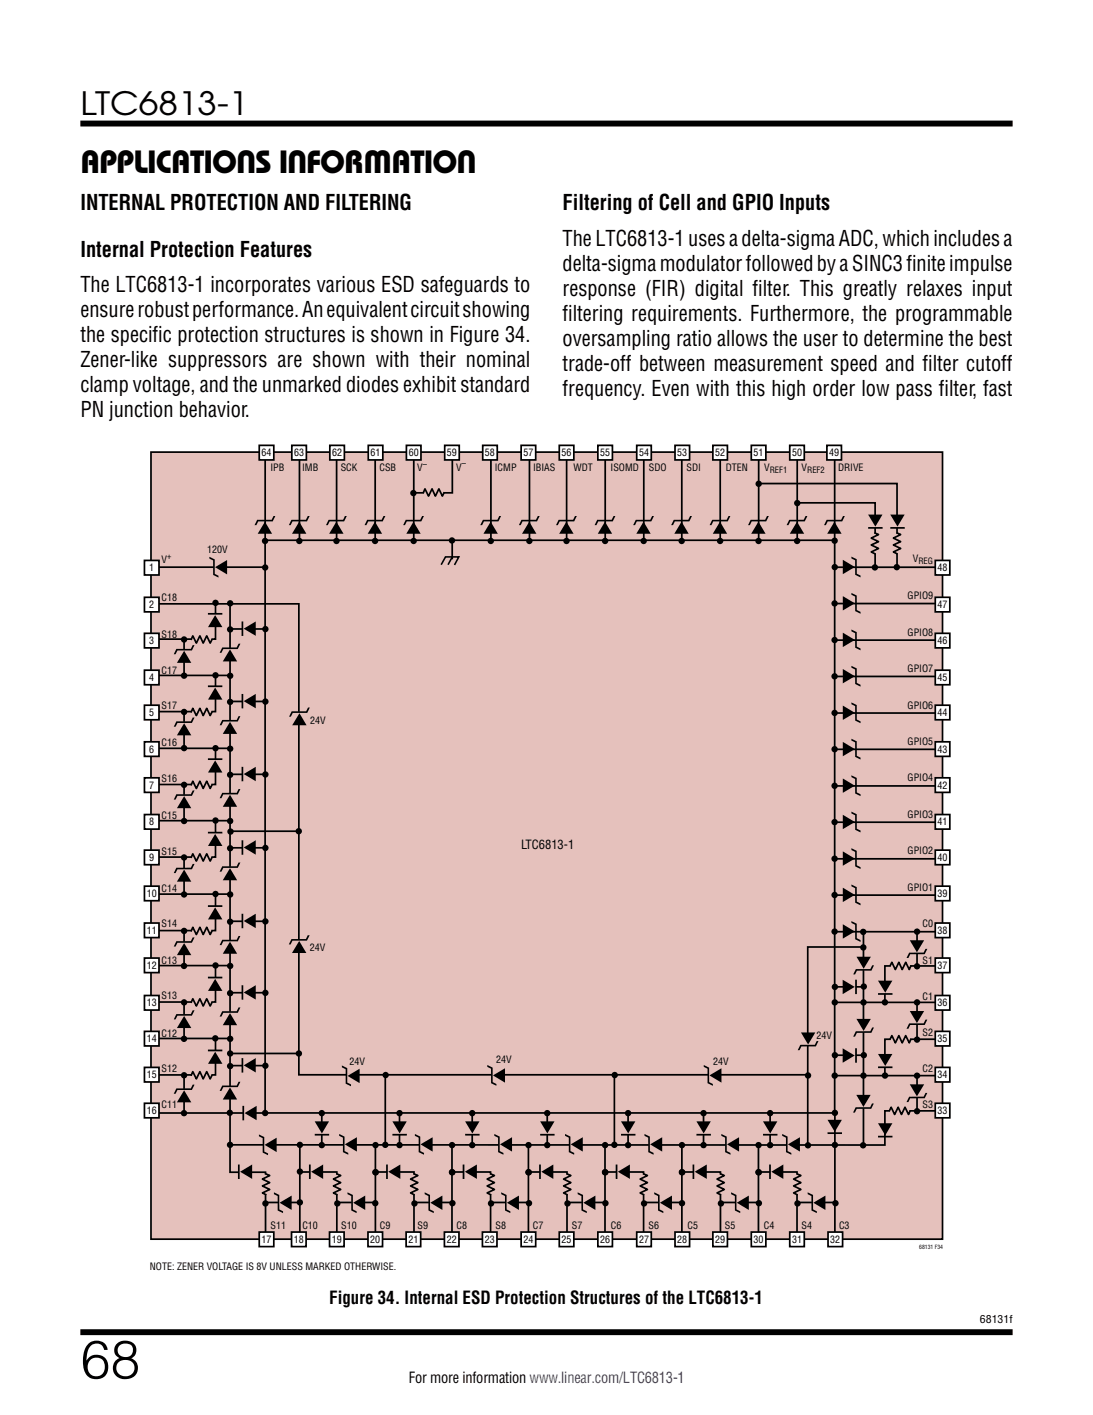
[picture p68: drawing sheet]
<svg xmlns="http://www.w3.org/2000/svg" width="216mm" height="279mm" viewBox="0 0 216 279" stroke-linecap="round" stroke-linejoin="round" font-family="sans-serif">
<defs><g id="words">
<text font-size="10.6" x="15.9" y="272.2">68</text>
<g font-size="6.3">
<text x="15.9" y="22.8">LTC6813-1</text>
<text x="15.9" y="34.1">APPLICATIONS INFORMATION</text>
</g>
<g font-size="4.2">
<text x="15.9" y="41.5">INTERNAL PROTECTION AND FILTERING</text>
<text x="111.1" y="41.5">Filtering of Cell and GPIO Inputs</text>
<text x="15.9" y="50.7">Internal Protection Features</text>
<text x="111.1" y="48.6">The LTC6813-1 uses a delta-sigma ADC, which includes a</text>
<text x="111.1" y="53.5">delta-sigma modulator followed by a SINC3finite impulse</text>
<text x="15.9" y="57.7">The LTC6813-1 incorporates various ESD safeguards to</text>
<text x="111.1" y="58.4">response (FIR) digital filter. This greatly relaxes input</text>
<text x="15.9" y="62.7">ensure robust performance. An equivalent circuit showing</text>
<text x="111.1" y="63.4">filtering requirements. Furthermore, the programmable</text>
<text x="15.9" y="67.6">the specific protection structures is shown in Figure 34.</text>
<text x="111.1" y="68.3">oversampling ratio allows the user to determine the best</text>
<text x="15.9" y="72.5">Zener-like suppressors are shown with their nominal</text>
<text x="15.9" y="77.5">clamp voltage, and the unmarked diodes exhibit standard</text>
<text x="111.1" y="73.3">trade-off between measurement speed and filter cutoff</text>
<text x="15.9" y="82.4">PN junction behavior.</text>
<text x="111.1" y="78.2">frequency. Even with this high order low pass filter, fast</text>
</g>
<text font-size="3.5" x="65" y="257.6">Figure 34. Internal ESD Protection Structures of the LTC6813-1</text>
<text font-size="3" x="80.8" y="273.1">For more information www.linear.com/LTC6813-1</text>
<text font-size="2.5" x="102.9" y="167.6">LTC6813-1</text>
<text font-size="2.1" x="193.6" y="261.2">68131f</text>
<g font-size="2">
<text x="51.7" y="90.1">64</text>
<text x="53.4" y="93">IPB</text>
<text x="58.1" y="90.1">63</text>
<text x="59.7" y="93">IMB</text>
<text x="65.6" y="90.1">62</text>
<text x="67.3" y="93">SCK</text>
<text x="73.2" y="90.1">61</text>
<text x="75" y="93">CSB</text>
<text x="80.7" y="90.1">60</text>
<text x="82.4" y="93">V</text>
<text x="88.3" y="90.1">59</text>
<text x="90.1" y="92.9">V</text>
<text x="95.8" y="90.1">58</text>
<text x="97.8" y="93">ICMP</text>
<text x="103.4" y="90.1">57</text>
<text x="105.3" y="93">IBIAS</text>
<text x="110.9" y="90.1">56</text>
<text x="113.3" y="93">WDT</text>
<text x="118.5" y="90.1">55</text>
<text x="120.6" y="93">ISOMD</text>
<text x="126.2" y="90.1">54</text>
<text x="128.2" y="93">SDO</text>
<text x="133.8" y="90.1">53</text>
<text x="135.6" y="93">SDI</text>
<text x="141.3" y="90.1">52</text>
<text x="143.4" y="93">DTEN</text>
<text x="148.9" y="90.1">51</text>
<text x="150.9" y="93">V</text>
<text x="156.4" y="90.1">50</text>
<text x="158.3" y="93">V</text>
<text x="163.8" y="90.1">49</text>
<text x="165.5" y="93">DRIVE</text>
<text x="29.5" y="112.8">1</text>
<text x="31.9" y="111.3">V</text>
<text x="40.9" y="109.1">120V</text>
<text x="180.3" y="111">V</text>
<text x="185.2" y="112.8">48</text>
<text x="31.9" y="118.6">C18</text>
<text x="179.3" y="118.3">GPIO9</text>
<text x="29.5" y="120.1">2</text>
<text x="31.9" y="125.9">S18</text>
<text x="179.3" y="125.5">GPIO8</text>
<text x="185.2" y="120.1">47</text>
<text x="29.5" y="127.2">3</text>
<text x="185.2" y="127.2">46</text>
<text x="29.5" y="134.5">4</text>
<text x="31.9" y="133">C17</text>
<text x="179.3" y="132.7">GPIO7</text>
<text x="185.2" y="134.5">45</text>
<text x="29.5" y="141.4">5</text>
<text x="31.9" y="140">S17</text>
<text x="61.3" y="143">24V</text>
<text x="179.3" y="139.9">GPIO6</text>
<text x="185.2" y="141.4">44</text>
<text x="29.5" y="148.6">6</text>
<text x="31.9" y="147.4">C16</text>
<text x="179.3" y="147.1">GPIO5</text>
<text x="185.2" y="148.6">43</text>
<text x="29.5" y="155.7">7</text>
<text x="31.9" y="154.4">S16</text>
<text x="179.3" y="154.3">GPIO4</text>
<text x="185.2" y="155.7">42</text>
<text x="31.9" y="161.8">C15</text>
<text x="179.3" y="161.5">GPIO3</text>
<text x="29.5" y="163">8</text>
<text x="185.2" y="163">41</text>
<text x="29.5" y="170">9</text>
<text x="31.9" y="168.8">S15</text>
<text x="179.3" y="168.7">GPIO2</text>
<text x="185.2" y="170">40</text>
<text x="29" y="177.1">10</text>
<text x="31.9" y="176.2">C14</text>
<text x="179.3" y="175.9">GPIO1</text>
<text x="185.2" y="177.1">39</text>
<text x="29" y="184.4">11</text>
<text x="31.9" y="182.9">S14</text>
<text x="182.2" y="183.1">C0</text>
<text x="185.2" y="184.4">38</text>
<text x="29" y="191.3">12</text>
<text x="31.9" y="190.3">C13</text>
<text x="61.2" y="187.9">24V</text>
<text x="182.2" y="190.3">S1</text>
<text x="185.2" y="191.3">37</text>
<text x="31.9" y="197.3">S13</text>
<text x="182.2" y="197.5">C1</text>
<text x="29" y="198.7">13</text>
<text x="185.2" y="198.7">36</text>
<text x="29" y="205.8">14</text>
<text x="31.9" y="204.7">C12</text>
<text x="98" y="210">24V</text>
<text x="161.3" y="205.1">24V</text>
<text x="182.2" y="204.5">S2</text>
<text x="185.2" y="205.8">35</text>
<text x="29" y="212.9">15</text>
<text x="31.9" y="211.7">S12</text>
<text x="69" y="210.3">24V</text>
<text x="140.9" y="210.3">24V</text>
<text x="182.2" y="211.7">C2</text>
<text x="185.2" y="212.9">34</text>
<text x="29" y="220">16</text>
<text x="31.9" y="218.8">C11</text>
<text x="182.2" y="218.8">S3</text>
<text x="185.2" y="220">33</text>
<text x="51.7" y="245.4">17</text>
<text x="53.4" y="242.7">S11</text>
<text x="58" y="245.4">18</text>
<text x="59.7" y="242.7">C10</text>
<text x="65.5" y="245.4">19</text>
<text x="67.4" y="242.7">S10</text>
<text x="73.1" y="245.4">20</text>
<text x="75.1" y="242.7">C9</text>
<text x="80.7" y="245.4">21</text>
<text x="82.5" y="242.7">S9</text>
<text x="88.2" y="245.4">22</text>
<text x="90.2" y="242.7">C8</text>
<text x="95.7" y="245.4">23</text>
<text x="97.9" y="242.7">S8</text>
<text x="103.4" y="245.4">24</text>
<text x="105.3" y="242.7">C7</text>
<text x="110.9" y="245.4">25</text>
<text x="113" y="242.7">S7</text>
<text x="118.5" y="245.4">26</text>
<text x="120.7" y="242.7">C6</text>
<text x="126.2" y="245.4">27</text>
<text x="128.1" y="242.7">S6</text>
<text x="133.8" y="245.4">28</text>
<text x="135.8" y="242.7">C5</text>
<text x="141.3" y="245.4">29</text>
<text x="143.2" y="242.7">S5</text>
<text x="148.9" y="245.4">30</text>
<text x="150.9" y="242.7">C4</text>
<text x="156.4" y="245.4">31</text>
<text x="158.3" y="242.7">S4</text>
<text x="164" y="245.4">32</text>
<text x="165.7" y="242.7">C3</text>
<text x="29.6" y="250.7">NOTE: ZENER VOLTAGE IS 8V UNLESS MARKED OTHERWISE.</text>
</g>
<g font-size="1.7">
<text x="83.6" y="92.1">–</text>
<text x="91.2" y="92.1">–</text>
<text x="152" y="93.5">REF1</text>
<text x="159.4" y="93.5">REF2</text>
<text x="33" y="110.4">+</text>
<text x="181.4" y="111.4">REG</text>
</g>
<text font-size="1.1" x="181.6" y="246.6">68131 F34</text>
</g></defs>
<path d="M15.9 24.4h184.1M15.9 263h184.1" fill="none" stroke="#000" stroke-width="1.2" stroke-linecap="butt"/>
<path d="M28.4 87.8h159.4v163.4h-159.4z" fill="#fff"/>
<path d="M29.8 89.3h156.4v155.4h-156.4z" fill="#e5c1bc"/>
<g fill="none" stroke="#000" stroke-width=".34">
<path d="M29.8 89.3h156.4v155.4h-156.4zM52.4 89.2v17.5M59.2 89.2v17.5M66.5 89.2v17.5M74.1 89.2v17.5M81.7 89.2v17.5M87.8 97.2l-.4 .8-.7-1.5-.7 1.5-.7-1.5-.7 1.5-.7-1.5-.3 .8M89.3 89.2v8.1h-7.6M97 89.2v17.5M104.6 89.2v17.5M111.9 89.2v17.5M119.5 89.2v17.5"/>
<path d="M127.2 89.2v17.5M134.7 89.2v17.5M142.3 89.2v17.5M149.7 95.5h27.5v16.6M149.9 89.2v17.5M157.3 99.3h15.6v12.7M157.5 89.2v17.5M164.9 89.2v17.5M29.7 112h22.5M29.7 119.2h29.3v93h100.6M42.6 119.1v7.1h-12.9M45.4 119.2v112.3h7v13.2"/>
<path d="M52.4 106.7h112.5v113.1h-112.5zM89.3 106.8v3.6M165.2 112h20.8M165.2 119.2h20.8M172.7 105.2l.8 .3-1.4 .8 1.4 .6-1.4 .7 1.4 .7-1.4 .7 .8 .4M174.3 104.2h-2.8M177.1 105.2l.8 .3-1.4 .8 1.4 .6-1.4 .7 1.4 .7-1.4 .7 .8 .4M178.7 104.2h-2.8M29.7 133.4h15.7M36.4 126.3v7.1M41.9 126.2l-.4 .8-.7-1.5-.7 1.5-.6-1.5-.7 1.5-.7-1.5-.4 .9M42.6 133.4v7.1h-12.9"/>
<path d="M43.9 135.5h-2.8M43.9 121.2h-2.8M45.4 138.5h7M45.4 124.2h7M47.9 122.7v2.9M47.9 137v2.9M165.2 126.4h20.8M165.2 133.6h20.8M29.7 147.8h15.7M36.4 140.6v7.1M36.4 155v7.1M41.9 154.9l-.4 .8-.7-1.4-.7 1.4-.6-1.4-.7 1.4-.7-1.4-.4 .8"/>
<path d="M41.9 140.5l-.4 .8-.7-1.4-.7 1.4-.6-1.4-.7 1.4-.7-1.4-.4 .8M42.6 147.8v7.1h-12.9M43.9 149.9h-2.8M45.4 152.9h7M47.9 151.4v2.9M165.2 140.8h20.8M165.2 148h20.8M165.2 155.2h20.8M29.7 176.5h15.7M29.7 162h15.7M36.4 169.4v7.2M41.9 169.2l-.4 .8-.7-1.4-.7 1.4-.6-1.4-.7 1.4-.7-1.4-.4 .8"/>
<path d="M42.6 176.5v7.2h-12.9M42.6 162v7.2h-12.9M43.9 178.9h-2.8M43.9 164.4h-2.8M45.3 164.1h13.6M45.4 167.4h7M47.9 165.9v2.9M165.2 162.4h20.8M165.2 169.6h20.8M165.2 176.7h20.8M29.7 190.7h15.7M36.4 183.9v6.5"/>
<path d="M36.4 198v6.8M41.9 197.9l-.4 .7-.7-1.4-.7 1.4-.6-1.4-.7 1.4-.7-1.4-.4 .8M41.9 183.8l-.4 .7-.7-1.4-.7 1.4-.6-1.4-.7 1.4-.7-1.4-.4 .8M42.6 190.7v7.2h-12.9M43.9 193h-2.8M45.4 196h7M45.4 181.9h7M47.9 180.4v2.9M47.9 194.5v2.9M164.9 194.9h5.8M165.1 197.9h21M165.2 184h20.8"/>
<path d="M169.1 193.4v2.9M170.2 187h-10.6v39.1M170.6 183.7v42.4M176.3 196.3h-2.9M180 190.6l-.4 .9-.7-1.5-.7 1.5-.6-1.5-.7 1.5-.7-1.5-.4 .8M181.1 183.6v7.1M181.1 197.6v7.5M186.2 190.7h-11.4v7.2M29.7 219.8h22.7M29.7 205.1h15.7M36.4 212.4v7M41.9 212.3l-.4 .7-.7-1.4-.7 1.4-.6-1.4-.7 1.4-.7-1.4-.4 .8"/>
<path d="M42.6 205.1v7.1h-12.9M43.9 207.4h-2.8M45.3 208h13.8M45.4 210.4h7M47.9 208.9v2.9M48.1 218.4v2.8M63.6 219.7v6.3M76.1 212.1v13.8M78.9 219.7v6.3M93.3 219.7v6.3M108.1 219.7v6.3M121.4 212.1v13.8"/>
<path d="M124.1 219.7v6.3M139 219.7v6.3M152.1 219.7v6.3M164.9 219.2v25.5M164.9 208.4h5.7M165 212.4h21.2M169.1 207v2.8M176.3 210.7h-2.9M179.8 219.2l-.3 .9-.7-1.5-.7 1.5-.7-1.5-.7 1.5-.7-1.5-.4 .8M180 205.1l-.4 .8-.7-1.4-.7 1.4-.6-1.4-.7 1.4-.7-1.4-.4 .8M181.1 212.1v7.2M186.2 205.2h-11.4v7.2"/>
<path d="M186.2 219.3h-11.4v6.8h-129.4M47.2 229.9v2.9M52.5 231.8l.8 .3-1.5 .7 1.5 .7-1.5 .7 1.5 .7-1.5 .7 .8 .3M52.6 237.4h6.8M58.9 231.4h7.6v13.3M59.2 226.1v18.6M61.2 229.9v2.9M65 224.1h-2.8M66.5 231.8l.8 .3-1.4 .7 1.4 .7-1.4 .7 1.4 .7-1.4 .7 .7 .3M66.6 237.4h7.5M74.1 231.4h7.7v13.3M74.2 226.1v18.6"/>
<path d="M76.4 229.9v2.9M80.4 224.1h-2.9M81.7 231.8l.8 .3-1.4 .7 1.4 .7-1.4 .7 1.4 .7-1.4 .7 .8 .3M81.8 237.4h7.5M89.2 231.4h7.7v13.3M89.3 226.1v18.6M91.6 229.9v2.9M94.7 224.1h-2.8M96.8 231.8l.9 .3-1.5 .7 1.5 .7-1.5 .7 1.5 .7-1.5 .7 .8 .3M96.9 237.4h7.6M104.3 231.4h7.7v13.3M104.4 226.1v18.6"/>
<path d="M106.7 229.9v2.9M109.5 224.1h-2.8M111.9 231.8l.9 .3-1.5 .7 1.5 .7-1.5 .7 1.5 .7-1.5 .7 .8 .3M112 237.4h7.6M119.5 231.4h7.6v13.3M119.5 226.1v18.6M121.8 229.9v2.9M125.5 224.1h-2.8M127.1 231.8l.8 .3-1.4 .7 1.4 .7-1.4 .7 1.4 .7-1.4 .7 .7 .3M127.2 237.4h7.5M134.6 231.4h7.7v13.3M134.7 226.1v18.6"/>
<path d="M137 229.9v2.9M140.4 224.1h-2.8M142.3 231.8l.8 .3-1.5 .7 1.5 .7-1.5 .7 1.5 .7-1.5 .7 .8 .3M142.4 237.4h7.5M149.8 231.4h7.6v13.3M149.8 226.1v18.6M152.1 229.9v2.9M153.6 224.1h-2.9M157.4 231.8l.8 .3-1.4 .7 1.4 .7-1.4 .7 1.4 .7-1.4 .7 .7 .3M157.5 237.4h7.5M166.3 223.7l-2.8 .1M176.3 224.4h-2.9"/>
</g>
<g fill="none" stroke="#e5c1bc" stroke-width=".85" stroke-linecap="butt">
<path d="M83.8 97.2h3.8M42.2 112h1.8M52.3 102.7v1.8M59.1 102.7v1.8M66.4 102.7v1.8M74.1 102.7v1.8M81.7 102.7v1.8M96.9 102.7v1.8M104.5 102.7v1.8M111.9 102.7v1.8M119.5 102.7v1.8M127.1 102.7v1.8"/>
<path d="M134.6 102.7v1.8M142.2 102.7v1.8M149.8 102.7v1.8M157.4 102.7v1.8M164.8 102.7v1.8M167.4 112h1.7M167.4 119.1h1.7M172.8 105.4v3.8M172.9 102.3v1.9M177.2 105.4v3.8M177.3 102.3v1.9M36.4 128.2v1.8"/>
<path d="M37.9 126.3h3.9M42.5 121.2v1.9M42.5 135.5v1.9M45.4 127.9v1.8M47.9 138.4h1.9M47.9 124.1h1.9M167.4 126.4h1.7M167.4 133.5h1.7M36.4 142.5v1.8M36.4 156.9v1.8M37.9 155h3.9M37.9 140.6h3.9"/>
<path d="M42.5 149.9v1.9M45.4 142.3v1.7M45.4 156.7v1.7M47.9 152.8h1.9M59.2 140.6v1.7M167.4 140.8h1.7M167.4 147.9h1.7M167.4 155.1h1.7M36.4 171.4v1.8M37.9 169.3h3.9M42.5 164.4v1.9M42.5 178.9v1.9"/>
<path d="M45.4 171.2v1.7M47.9 167.3h1.9M167.4 162.3h1.7M167.4 169.5h1.7M167.4 176.7h1.7M36.4 185.9v1.8M37.9 197.9h3.9M37.9 183.8h3.9M42.5 193.1v1.9M45.4 185.7v1.7M45.4 199.8v1.7M47.9 196h1.9"/>
<path d="M47.9 181.8h1.9M59.1 185.5v1.8M167.2 194.9h1.9M167.4 183.9h1.7M170.6 189.8v1.8M174.9 194.3v1.9M175.9 190.7h3.9M181.1 186.6v1.7M36.4 200.3v1.8M36.4 215v1.8M37.9 212.3h3.9M42.5 207.4v2"/>
<path d="M45.4 214.5v1.7M47.9 210.4h1.9M48.1 219.8h1.9M68.4 212.4h1.7M97.1 212.3h1.8M139.9 212.3h1.7M159.6 204.8v1.7M167.2 208.4h1.9M170.6 217.1v1.7M170.6 202.1v1.7M174.9 208.8v1.9M175.8 219.3h3.8"/>
<path d="M175.9 205.2h3.9M181.1 200.5v1.8M181.1 215v1.8M47.2 231.4h1.9M52 226.1h1.8M52.6 231.9v3.9M55 237.5h1.7M61.2 231.4h1.9M63.6 222.1v1.9M66.6 231.9v3.9M67.8 226h1.8M69.5 237.5h1.8"/>
<path d="M76.5 231.4h1.9M78.9 222.1v1.9M81.8 231.9v3.9M82.8 226h1.8M84.7 237.5h1.8M91.6 231.4h1.9M93.3 222.1v1.9M96.9 231.9v3.9M98.5 226h1.8M99.9 237.5h1.7M106.7 231.4h1.9M108.1 222.1v1.9"/>
<path d="M112 231.9v3.9M112.5 226h1.7M115 237.5h1.7M121.8 231.4h1.9M124.1 222.1v1.9M127.2 231.9v3.9M128.2 226h1.7M130.1 237.5h1.7M137 231.4h1.9M139 222.1v1.9M142.4 231.9v3.9M143.3 226h1.8"/>
<path d="M145.3 237.5h1.7M152.1 231.4h1.9M152.1 222.1v1.9M155.4 226h1.7M157.5 231.9v3.9M160.4 237.5h1.8M164.9 221.8v1.9M174.9 222.5v1.9"/>
</g>
<g fill="#000">
<path d="M41.4 109.9l1 .6v2.8l.8 .4v.3l-1.1-.5v-2.8l-.7-.4zM42.5 112l2.4-1.4v2.8zM52.3 103l1.4 2.4h-2.8zM50.8 102.6h2.9l.3-.7h.4l-.5 1.1h-2.9l-.4 .7h-.3zM59.1 103l1.4 2.4h-2.8zM57.6 102.6h2.8l.4-.7h.4l-.6 1.1h-2.8l-.4 .7h-.3zM66.4 103l1.5 2.4h-2.9zM64.9 102.6h2.9l.3-.7h.4l-.5 1.1h-2.9l-.3 .7h-.4zM74.1 103l1.4 2.4h-2.9zM72.5 102.6h2.9l.4-.7h.3l-.5 1.1h-2.9l-.3 .7h-.4zM81.7 103l1.4 2.4h-2.8zM80.1 102.6h2.9l.4-.7h.3l-.5 1.1h-2.8l-.4 .7h-.4z"/>
<path d="M96.9 103l1.4 2.4h-2.8zM95.4 102.6h2.8l.4-.7h.4l-.5 1.1h-2.9l-.4 .7h-.3zM104.5 103l1.5 2.4h-2.9zM103 102.6h2.9l.3-.7h.4l-.5 1.1h-2.9l-.3 .7h-.4zM111.9 103l1.4 2.4h-2.8zM110.3 102.6h2.9l.4-.7h.3l-.5 1.1h-2.8l-.4 .7h-.4zM119.5 103l1.4 2.4h-2.8zM118 102.6h2.8l.4-.7h.4l-.6 1.1h-2.8l-.4 .7h-.3zM127.1 103l1.4 2.4h-2.8zM125.6 102.6h2.8l.4-.7h.4l-.5 1.1h-2.9l-.4 .7h-.3zM134.6 103l1.4 2.4h-2.8zM133.1 102.6h2.9l.3-.7h.4l-.5 1.1h-2.9l-.4 .7h-.3z"/>
<path d="M142.2 103l1.4 2.4h-2.8zM140.7 102.6h2.8l.4-.7h.4l-.5 1.1h-2.9l-.4 .7h-.3zM149.8 103l1.4 2.4h-2.8zM148.3 102.6h2.8l.4-.7h.4l-.6 1.1h-2.8l-.4 .7h-.3zM157.4 103l1.4 2.4h-2.8zM155.9 102.6h2.9l.3-.7h.4l-.5 1.1h-2.9l-.4 .7h-.3zM164.8 103l1.4 2.4h-2.8zM166.5 110.5l2.4 1.5-2.4 1.4zM163.3 102.6h2.9l.3-.7h.4l-.5 1.1h-2.9l-.4 .7h-.3zM168.2 109.9l1 .5v2.9l.8 .4v.3l-1.1-.5v-2.9l-.7-.3zM168.2 117.1l1 .5v2.9l.8 .3v.4l-1.1-.5v-2.9l-.7-.4zM171.5 101.6h2.8l-1.4 2.4z"/>
<path d="M175.9 101.6h2.8l-1.4 2.4zM36.4 128.5l1.4 2.4h-2.9zM34.8 128.1h2.9l.4-.7h.3l-.5 1h-2.9l-.3 .8h-.4zM42.5 135.8l1.4 2.3h-2.8zM42.5 121.5l1.4 2.3h-2.8zM45.4 128.2l1.4 2.4h-2.8zM43.9 127.8h2.9l.3-.7h.4l-.5 1.1h-2.9l-.4 .7h-.3zM48.1 138.4l2.4-1.4v2.9zM48.1 124.1l2.4-1.4v2.9zM57.6 140.5h2.9l.3-.8h.4l-.5 1.1h-2.9l-.3 .7h-.4zM166.5 117.7l2.4 1.4-2.4 1.4zM166.5 124.9l2.4 1.5-2.4 1.4z"/>
<path d="M166.5 132.1l2.4 1.4-2.4 1.4zM168.2 124.3l1 .5v2.9l.8 .3v.4l-1.1-.5v-2.9l-.7-.3zM168.2 131.5l1 .5v2.8l.8 .4v.4l-1.1-.5v-2.9l-.7-.4zM168.2 138.7l1 .5v2.9l.8 .3v.4l-1.1-.5v-2.9l-.7-.3zM36.4 157.2l1.4 2.4h-2.9zM36.4 142.8l1.4 2.4h-2.9zM34.8 156.8h2.9l.4-.7h.3l-.5 1h-2.9l-.3 .8h-.4zM34.8 142.4h2.9l.4-.7h.3l-.5 1.1h-2.9l-.3 .7h-.4zM42.5 150.2l1.4 2.3h-2.8zM45.4 142.5l1.4 2.4h-2.8zM45.4 156.9l1.4 2.4h-2.8zM43.9 156.6l2.9-.1 .3-.7h.4l-.5 1.1h-2.9l-.4 .7h-.3z"/>
<path d="M43.9 142.2h2.9l.3-.8h.4l-.5 1.1h-2.9l-.4 .7h-.3zM48.1 152.8l2.4-1.4v2.9zM59.1 140.8l1.5 2.4h-2.9zM166.5 139.3l2.4 1.4-2.4 1.5zM166.5 146.5l2.4 1.4-2.4 1.4zM166.5 153.7l2.4 1.4-2.4 1.5zM168.2 145.9l1 .5v2.8l.8 .4v.4l-1.1-.5v-2.9l-.7-.4zM168.2 153.1l1 .5v2.9l.8 .3v.4l-1.1-.5v-2.9l-.7-.4zM36.4 171.7l1.4 2.4h-2.9zM34.8 171.3h2.9l.4-.7h.3l-.5 1-2.9 .1-.3 .7h-.4zM42.5 164.7l1.4 2.3h-2.8zM45.4 171.4l1.4 2.4h-2.8z"/>
<path d="M43.9 171.1h2.9l.3-.8h.4l-.5 1.1h-2.9l-.4 .7h-.3zM48.1 167.3l2.4-1.4v2.9zM166.5 160.9l2.4 1.4-2.4 1.4zM166.5 168.1l2.4 1.4-2.4 1.4zM166.5 175.3l2.4 1.4-2.4 1.4zM168.2 160.3l1 .5v2.8l.8 .4v.4l-1.1-.6v-2.8l-.7-.4zM168.2 167.5l1 .5v2.9l.8 .3v.4l-1.1-.5v-2.9l-.7-.4zM168.2 174.7l1 .5v2.8l.8 .4v.4l-1.1-.6v-2.8l-.7-.4zM36.4 186.2l1.4 2.4h-2.9zM34.8 200.2h2.9l.4-.7h.3l-.5 1-2.9 .1-.3 .7h-.4zM34.8 185.8h2.9l.4-.7h.3l-.5 1.1h-2.9l-.3 .7h-.4zM42.5 179.2l1.4 2.3h-2.8z"/>
<path d="M42.5 193.3l1.4 2.4h-2.8zM45.4 185.9l1.4 2.4h-2.8zM43.9 199.7h2.9l.3-.8h.4l-.5 1.1h-2.9l-.4 .7h-.3zM43.9 185.6h2.9l.3-.8h.4l-.5 1.1h-2.9l-.4 .7h-.3zM48.1 196l2.4-1.5v2.9zM48.1 181.9l2.4-1.5v2.9zM59.1 185.8l1.4 2.4h-2.8zM57.6 185.4h2.8l.4-.7h.4l-.6 1h-2.8l-.4 .8h-.3zM166.5 193.5l2.3 1.4-2.3 1.4zM166.5 182.5l2.4 1.4-2.4 1.4zM168.2 181.9l1 .5v2.9l.8 .3v.4l-1.1-.5v-2.9l-.7-.4zM169.2 188.9h2.8l-1.4 2.4z"/>
<path d="M169.1 191.3h2.8l.4-.7h.3l-.5 1.1h-2.8l-.4 .7h-.4zM173.4 193.6h2.9l-1.4 2.4zM179.7 199.6h2.8l-1.4 2.4zM179.7 185.7h2.8l-1.4 2.3zM179.6 188.1h2.8l.4-.7h.4l-.5 1h-2.9l-.4 .8h-.3zM36.4 215.3l1.4 2.4h-2.9zM36.4 200.6l1.4 2.4h-2.9zM34.8 214.9h2.9l.4-.7h.3l-.5 1h-2.9l-.3 .8h-.4zM42.5 207.7l1.4 2.4h-2.8zM45.4 214.7l1.4 2.4h-2.8zM45.4 200l1.4 2.4h-2.8zM43.9 214.4l2.9-.1 .3-.7h.4l-.5 1.1h-2.9l-.4 .7h-.3z"/>
<path d="M48.1 210.4l2.4-1.5v2.9zM48.3 219.8l2.4-1.4v2.8zM67.5 210.4l1.1 .5v2.9l.7 .3v.4l-1-.5v-2.9l-.8-.4zM68.7 212.4l2.3-1.4v2.9zM96.3 210.3l1 .5v2.9l.8 .3v.4l-1.1-.5v-2.9l-.7-.3zM97.4 212.3l2.4-1.4v2.9zM139 210.3l1.1 .5v2.9l.7 .3v.4l-1-.5v-2.9l-.8-.3zM140.1 212.3l2.4-1.4v2.9zM158.2 203.9h2.9l-1.5 2.3zM158.1 206.3h2.8l.4-.7h.4l-.5 1h-2.9l-.4 .8h-.3zM166.5 207l2.3 1.4-2.3 1.4zM169.1 216.2h2.9l-1.4 2.4z"/>
<path d="M169.2 201.2h2.8l-1.4 2.4zM169 218.6h2.9l.3-.7h.4l-.5 1h-2.9l-.3 .8h-.4zM169 203.6h2.9l.4-.7h.3l-.5 1h-2.8l-.4 .8h-.4zM173.4 208.1h2.9l-1.4 2.4zM179.7 214.1h2.8l-1.4 2.4zM179.6 202.1h2.8l.4-.8h.4l-.5 1.1h-2.9l-.4 .7h-.3zM179.6 216.6l2.8-.1 .4-.7h.4l-.5 1.1h-2.9l-.4 .7h-.3zM47.4 231.4l2.4-1.5v2.9zM51.1 224l1.1 .5v2.9l.7 .3v.4l-1-.5v-2.9l-.8-.3zM52.3 226.1l2.3-1.5v2.9zM54.1 235.4l1.1 .6v2.8l.7 .4v.3l-1-.5-.1-2.8-.7-.4zM55.2 237.5l2.4-1.4v2.8z"/>
<path d="M62.2 221.4h2.8l-1.4 2.4zM61.5 231.4l2.3-1.5v2.9zM67 223.9l1.1 .5v2.9l.7 .4v.3l-1.1-.5v-2.9l-.7-.3zM68.1 226l2.4-1.4v2.8zM68.6 235.4l1.1 .6v2.8l.7 .4v.3l-1-.5v-2.8l-.8-.4zM69.8 237.5l2.3-1.4v2.8zM77.5 221.4h2.9l-1.5 2.4zM76.7 231.4l2.4-1.5v2.9zM82 223.9l1 .5v2.9l.8 .4v.3l-1.1-.5v-2.9l-.7-.3zM83.1 226l2.4-1.4v2.8zM83.9 235.4l1 .6v2.8l.8 .4v.3l-1.1-.5v-2.8l-.7-.4zM85 237.5l2.4-1.4v2.8z"/>
<path d="M91.9 221.4h2.8l-1.4 2.4zM91.8 231.4l2.4-1.5v2.9zM97.6 223.9l1.1 .5v2.9l.7 .4v.3l-1-.5v-2.9l-.8-.3zM98.8 226l2.3-1.4v2.8zM99 235.4l1.1 .6v2.8l.7 .4v.3l-1-.5-.1-2.8-.7-.4zM100.1 237.5l2.4-1.4v2.8zM106.7 221.4h2.8l-1.4 2.4zM106.9 231.4l2.4-1.5v2.9zM111.6 223.9l1.1 .5v2.9l.7 .4v.3l-1-.5v-2.9l-.8-.3zM112.7 226l2.4-1.4v2.8zM114.1 235.4l1.1 .6v2.8l.7 .4v.3l-1-.5-.1-2.8-.7-.4zM115.2 237.5l2.4-1.4v2.8z"/>
<path d="M122.7 221.4h2.8l-1.4 2.4zM122 231.4l2.4-1.5v2.9zM127.3 223.9l1.1 .5v2.9l.7 .4v.3l-1-.5-.1-2.9-.7-.3zM128.4 226l2.4-1.4v2.8zM129.2 235.4l1.1 .6v2.8l.7 .4v.3l-1-.5v-2.8l-.8-.4zM130.4 237.5l2.3-1.4v2.8zM137.6 221.4h2.8l-1.4 2.4zM137.2 231.4l2.4-1.5v2.9zM142.5 223.9l1 .5 .1 2.9 .7 .4v.3l-1.1-.5v-2.9l-.7-.3zM143.6 226l2.4-1.4v2.8zM144.4 235.4l1.1 .6v2.8l.7 .4v.3l-1-.5v-2.8l-.8-.4zM145.5 237.5l2.4-1.4v2.8z"/>
<path d="M150.7 221.4h2.9l-1.5 2.4zM154.5 223.9l1.1 .5v2.9l.7 .4v.3l-1-.5v-2.9l-.8-.3zM152.4 231.4l2.3-1.5v2.9zM155.6 226l2.4-1.4v2.8zM159.5 235.4l1.1 .6v2.8l.7 .4v.3l-1-.5v-2.8l-.8-.4zM160.7 237.5l2.3-1.4v2.8zM163.5 221.1h2.8l-1.4 2.4zM173.4 221.8h2.9l-1.4 2.4z"/>
<circle cx="81.7" cy="97.4" r=".63"/>
<circle cx="149.9" cy="95.5" r=".63"/>
<circle cx="157.5" cy="99.3" r=".63"/>
<circle cx="29.9" cy="112.1" r=".63"/>
<circle cx="42.6" cy="119" r=".63"/>
<circle cx="45.5" cy="119.1" r=".63"/>
<circle cx="52.4" cy="106.8" r=".63"/>
<circle cx="52.4" cy="112.1" r=".63"/>
<circle cx="59.1" cy="106.8" r=".63"/>
<circle cx="66.5" cy="106.8" r=".63"/>
<circle cx="74.1" cy="106.8" r=".63"/>
<circle cx="81.7" cy="106.8" r=".63"/>
<circle cx="89.3" cy="106.7" r=".63"/>
<circle cx="96.9" cy="106.8" r=".63"/>
<circle cx="104.6" cy="106.8" r=".63"/>
<circle cx="111.9" cy="106.8" r=".63"/>
<circle cx="119.5" cy="106.8" r=".63"/>
<circle cx="127.1" cy="106.8" r=".63"/>
<circle cx="134.7" cy="106.8" r=".63"/>
<circle cx="142.2" cy="106.8" r=".63"/>
<circle cx="149.8" cy="106.8" r=".63"/>
<circle cx="157.5" cy="106.8" r=".63"/>
<circle cx="164.9" cy="119.2" r=".63"/>
<circle cx="164.9" cy="112" r=".63"/>
<circle cx="172.8" cy="112" r=".63"/>
<circle cx="177.1" cy="112" r=".63"/>
<circle cx="36.4" cy="133.4" r=".63"/>
<circle cx="36.4" cy="126.3" r=".63"/>
<circle cx="42.6" cy="133.3" r=".63"/>
<circle cx="45.5" cy="138.6" r=".63"/>
<circle cx="45.5" cy="124.3" r=".63"/>
<circle cx="45.5" cy="133.4" r=".63"/>
<circle cx="52.4" cy="124.2" r=".63"/>
<circle cx="52.4" cy="138.5" r=".63"/>
<circle cx="164.9" cy="126.4" r=".63"/>
<circle cx="164.9" cy="133.5" r=".63"/>
<circle cx="36.4" cy="140.6" r=".63"/>
<circle cx="36.4" cy="147.7" r=".63"/>
<circle cx="36.4" cy="155" r=".63"/>
<circle cx="42.6" cy="147.7" r=".63"/>
<circle cx="45.5" cy="153" r=".63"/>
<circle cx="45.5" cy="147.8" r=".63"/>
<circle cx="52.4" cy="152.9" r=".63"/>
<circle cx="164.9" cy="147.9" r=".63"/>
<circle cx="164.9" cy="155.2" r=".63"/>
<circle cx="164.9" cy="140.8" r=".63"/>
<circle cx="36.4" cy="162.1" r=".63"/>
<circle cx="36.4" cy="169.3" r=".63"/>
<circle cx="36.4" cy="176.6" r=".63"/>
<circle cx="42.6" cy="162" r=".63"/>
<circle cx="42.6" cy="176.5" r=".63"/>
<circle cx="45.5" cy="167.5" r=".63"/>
<circle cx="45.5" cy="176.6" r=".63"/>
<circle cx="45.5" cy="162.1" r=".63"/>
<circle cx="45.5" cy="164.2" r=".63"/>
<circle cx="52.4" cy="167.4" r=".63"/>
<circle cx="59" cy="164.1" r=".63"/>
<circle cx="164.9" cy="176.7" r=".63"/>
<circle cx="164.9" cy="162.3" r=".63"/>
<circle cx="164.9" cy="169.6" r=".63"/>
<circle cx="36.3" cy="190.7" r=".63"/>
<circle cx="36.4" cy="183.8" r=".63"/>
<circle cx="36.4" cy="197.9" r=".63"/>
<circle cx="42.6" cy="190.6" r=".63"/>
<circle cx="45.5" cy="182" r=".63"/>
<circle cx="45.5" cy="196.1" r=".63"/>
<circle cx="45.5" cy="190.7" r=".63"/>
<circle cx="52.4" cy="196" r=".63"/>
<circle cx="52.4" cy="181.9" r=".63"/>
<circle cx="164.9" cy="183.9" r=".63"/>
<circle cx="164.9" cy="197.9" r=".63"/>
<circle cx="164.9" cy="194.9" r=".63"/>
<circle cx="170.5" cy="184" r=".63"/>
<circle cx="170.5" cy="187.1" r=".63"/>
<circle cx="170.6" cy="197.9" r=".63"/>
<circle cx="170.6" cy="194.8" r=".63"/>
<circle cx="174.8" cy="197.9" r=".63"/>
<circle cx="181.1" cy="190.8" r=".63"/>
<circle cx="181.1" cy="184" r=".63"/>
<circle cx="181.1" cy="197.9" r=".63"/>
<circle cx="36.3" cy="219.8" r=".63"/>
<circle cx="36.3" cy="205.1" r=".63"/>
<circle cx="36.4" cy="212.3" r=".63"/>
<circle cx="42.5" cy="205" r=".63"/>
<circle cx="45.4" cy="219.7" r=".63"/>
<circle cx="45.5" cy="210.5" r=".63"/>
<circle cx="45.5" cy="208" r=".63"/>
<circle cx="45.5" cy="205.1" r=".63"/>
<circle cx="52.4" cy="219.8" r=".63"/>
<circle cx="52.4" cy="210.4" r=".63"/>
<circle cx="59" cy="208" r=".63"/>
<circle cx="63.6" cy="219.8" r=".63"/>
<circle cx="76.2" cy="212.3" r=".63"/>
<circle cx="78.9" cy="219.8" r=".63"/>
<circle cx="93.3" cy="219.8" r=".63"/>
<circle cx="108.1" cy="219.8" r=".63"/>
<circle cx="121.4" cy="212.3" r=".63"/>
<circle cx="124.1" cy="219.8" r=".63"/>
<circle cx="139" cy="219.8" r=".63"/>
<circle cx="152.1" cy="219.8" r=".63"/>
<circle cx="159.6" cy="212.4" r=".63"/>
<circle cx="164.9" cy="212.4" r=".63"/>
<circle cx="164.9" cy="219.7" r=".63"/>
<circle cx="164.9" cy="208.4" r=".63"/>
<circle cx="170.6" cy="212.4" r=".63"/>
<circle cx="170.6" cy="208.4" r=".63"/>
<circle cx="174.8" cy="212.4" r=".63"/>
<circle cx="181.1" cy="219.4" r=".63"/>
<circle cx="181.1" cy="205.3" r=".63"/>
<circle cx="181.1" cy="212.4" r=".63"/>
<circle cx="45.4" cy="226.1" r=".63"/>
<circle cx="52.4" cy="237.6" r=".63"/>
<circle cx="59.2" cy="237.4" r=".63"/>
<circle cx="59.2" cy="226.1" r=".63"/>
<circle cx="59.2" cy="231.3" r=".63"/>
<circle cx="63.6" cy="226.1" r=".63"/>
<circle cx="66.6" cy="237.6" r=".63"/>
<circle cx="74.1" cy="237.6" r=".63"/>
<circle cx="74.2" cy="231.5" r=".63"/>
<circle cx="74.2" cy="226.1" r=".63"/>
<circle cx="76.1" cy="226.1" r=".63"/>
<circle cx="78.9" cy="226.1" r=".63"/>
<circle cx="81.9" cy="237.6" r=".63"/>
<circle cx="89.3" cy="231.5" r=".63"/>
<circle cx="89.3" cy="226.1" r=".63"/>
<circle cx="89.4" cy="237.6" r=".63"/>
<circle cx="93.3" cy="226.1" r=".63"/>
<circle cx="97" cy="237.6" r=".63"/>
<circle cx="104.4" cy="231.5" r=".63"/>
<circle cx="104.4" cy="226.1" r=".63"/>
<circle cx="104.5" cy="237.6" r=".63"/>
<circle cx="108.1" cy="226.1" r=".63"/>
<circle cx="112.1" cy="237.6" r=".63"/>
<circle cx="119.5" cy="231.5" r=".63"/>
<circle cx="119.5" cy="226.1" r=".63"/>
<circle cx="119.6" cy="231.5" r=".63"/>
<circle cx="119.6" cy="237.6" r=".63"/>
<circle cx="121.4" cy="226.1" r=".63"/>
<circle cx="124.1" cy="226.1" r=".63"/>
<circle cx="127.2" cy="237.6" r=".63"/>
<circle cx="134.7" cy="231.5" r=".63"/>
<circle cx="134.7" cy="226.1" r=".63"/>
<circle cx="134.7" cy="237.6" r=".63"/>
<circle cx="134.8" cy="231.5" r=".63"/>
<circle cx="139" cy="226.1" r=".63"/>
<circle cx="142.4" cy="237.6" r=".63"/>
<circle cx="149.8" cy="231.5" r=".63"/>
<circle cx="149.8" cy="226.1" r=".63"/>
<circle cx="149.9" cy="231.5" r=".63"/>
<circle cx="149.9" cy="237.6" r=".63"/>
<circle cx="152.1" cy="226.1" r=".63"/>
<circle cx="157.5" cy="237.6" r=".63"/>
<circle cx="159.6" cy="226.1" r=".63"/>
<circle cx="164.9" cy="226.1" r=".63"/>
<circle cx="165" cy="237.6" r=".63"/>
<circle cx="170.5" cy="226.1" r=".63"/>
</g>
<path d="M87.1 111.5l.9-1.5h2.6l-.8 1.6M89.3 110l-.8 1.5" fill="none" stroke="#000" stroke-width=".31"/>
<path d="M51.2 87.9h2.9v2.9h-2.9z" fill="#fff"/>
<path d="M51.2 87.9h2.9v2.9h-2.9z" fill="none" stroke="#000" stroke-width=".34"/>
<path d="M57.6 87.9h2.9v2.9h-2.9z" fill="#fff"/>
<path d="M57.6 87.9h2.9v2.9h-2.9z" fill="none" stroke="#000" stroke-width=".34"/>
<path d="M65.2 87.9h2.8v2.9h-2.8z" fill="#fff"/>
<path d="M65.2 87.9h2.8v2.9h-2.8z" fill="none" stroke="#000" stroke-width=".34"/>
<path d="M72.7 87.9h2.9v2.9h-2.9z" fill="#fff"/>
<path d="M72.7 87.9h2.9v2.9h-2.9z" fill="none" stroke="#000" stroke-width=".34"/>
<path d="M80.3 87.9h2.9v2.9h-2.9z" fill="#fff"/>
<path d="M80.3 87.9h2.9v2.9h-2.9z" fill="none" stroke="#000" stroke-width=".34"/>
<path d="M87.8 87.9h2.9v2.9h-2.9z" fill="#fff"/>
<path d="M87.8 87.9h2.9v2.9h-2.9z" fill="none" stroke="#000" stroke-width=".34"/>
<path d="M95.3 87.9h2.9v2.9h-2.9z" fill="#fff"/>
<path d="M95.3 87.9h2.9v2.9h-2.9z" fill="none" stroke="#000" stroke-width=".34"/>
<path d="M102.9 87.9h2.9v2.9h-2.9z" fill="#fff"/>
<path d="M102.9 87.9h2.9v2.9h-2.9z" fill="none" stroke="#000" stroke-width=".34"/>
<path d="M110.5 87.9h2.9v2.9h-2.9z" fill="#fff"/>
<path d="M110.5 87.9h2.9v2.9h-2.9z" fill="none" stroke="#000" stroke-width=".34"/>
<path d="M118.1 87.9h2.9v2.9h-2.9z" fill="#fff"/>
<path d="M118.1 87.9h2.9v2.9h-2.9z" fill="none" stroke="#000" stroke-width=".34"/>
<path d="M125.8 87.9h2.8v2.9h-2.8z" fill="#fff"/>
<path d="M125.8 87.9h2.8v2.9h-2.8z" fill="none" stroke="#000" stroke-width=".34"/>
<path d="M133.3 87.9h2.9v2.9h-2.9z" fill="#fff"/>
<path d="M133.3 87.9h2.9v2.9h-2.9z" fill="none" stroke="#000" stroke-width=".34"/>
<path d="M140.8 87.9h2.9v2.9h-2.9z" fill="#fff"/>
<path d="M140.8 87.9h2.9v2.9h-2.9z" fill="none" stroke="#000" stroke-width=".34"/>
<path d="M148.4 87.9h2.9v2.9h-2.9z" fill="#fff"/>
<path d="M148.4 87.9h2.9v2.9h-2.9z" fill="none" stroke="#000" stroke-width=".34"/>
<path d="M156 87.9h2.9v2.9h-2.9z" fill="#fff"/>
<path d="M156 87.9h2.9v2.9h-2.9z" fill="none" stroke="#000" stroke-width=".34"/>
<path d="M163.3 87.9h2.9v2.9h-2.9z" fill="#fff"/>
<path d="M163.3 87.9h2.9v2.9h-2.9z" fill="none" stroke="#000" stroke-width=".34"/>
<path d="M184.7 110.7h2.9v2.8h-2.9z" fill="#fff"/>
<path d="M184.7 110.7h2.9v2.8h-2.9z" fill="none" stroke="#000" stroke-width=".34"/>
<path d="M184.7 117.9h2.9v2.9h-2.9z" fill="#fff"/>
<path d="M184.7 117.9h2.9v2.9h-2.9z" fill="none" stroke="#000" stroke-width=".34"/>
<path d="M184.7 125.1h2.9v2.8h-2.9z" fill="#fff"/>
<path d="M184.7 125.1h2.9v2.8h-2.9z" fill="none" stroke="#000" stroke-width=".34"/>
<path d="M184.7 132.3h2.9v2.9h-2.9z" fill="#fff"/>
<path d="M184.7 132.3h2.9v2.9h-2.9z" fill="none" stroke="#000" stroke-width=".34"/>
<path d="M184.7 139.2h2.9v2.9h-2.9z" fill="#fff"/>
<path d="M184.7 139.2h2.9v2.9h-2.9z" fill="none" stroke="#000" stroke-width=".34"/>
<path d="M184.7 146.5h2.9v2.8h-2.9z" fill="#fff"/>
<path d="M184.7 146.5h2.9v2.8h-2.9z" fill="none" stroke="#000" stroke-width=".34"/>
<path d="M184.7 153.6h2.9v2.9h-2.9z" fill="#fff"/>
<path d="M184.7 153.6h2.9v2.9h-2.9z" fill="none" stroke="#000" stroke-width=".34"/>
<path d="M184.7 160.8h2.9v2.9h-2.9z" fill="#fff"/>
<path d="M184.7 160.8h2.9v2.9h-2.9z" fill="none" stroke="#000" stroke-width=".34"/>
<path d="M184.7 167.9h2.9v2.8h-2.9z" fill="#fff"/>
<path d="M184.7 167.9h2.9v2.8h-2.9z" fill="none" stroke="#000" stroke-width=".34"/>
<path d="M184.7 175h2.9v2.9h-2.9z" fill="#fff"/>
<path d="M184.7 175h2.9v2.9h-2.9z" fill="none" stroke="#000" stroke-width=".34"/>
<path d="M184.7 182.3h2.9v2.8h-2.9z" fill="#fff"/>
<path d="M184.7 182.3h2.9v2.8h-2.9z" fill="none" stroke="#000" stroke-width=".34"/>
<path d="M184.7 189.2h2.9v2.8h-2.9z" fill="#fff"/>
<path d="M184.7 189.2h2.9v2.8h-2.9z" fill="none" stroke="#000" stroke-width=".34"/>
<path d="M184.7 196.6h2.9v2.8h-2.9z" fill="#fff"/>
<path d="M184.7 196.6h2.9v2.8h-2.9z" fill="none" stroke="#000" stroke-width=".34"/>
<path d="M184.7 203.7h2.9v2.8h-2.9z" fill="#fff"/>
<path d="M184.7 203.7h2.9v2.8h-2.9z" fill="none" stroke="#000" stroke-width=".34"/>
<path d="M184.7 210.8h2.9v2.8h-2.9z" fill="#fff"/>
<path d="M184.7 210.8h2.9v2.8h-2.9z" fill="none" stroke="#000" stroke-width=".34"/>
<path d="M184.7 217.8h2.9v2.9h-2.9z" fill="#fff"/>
<path d="M184.7 217.8h2.9v2.9h-2.9z" fill="none" stroke="#000" stroke-width=".34"/>
<path d="M51.2 243.3h2.9v2.9h-2.9z" fill="#fff"/>
<path d="M51.2 243.3h2.9v2.9h-2.9z" fill="none" stroke="#000" stroke-width=".34"/>
<path d="M57.6 243.3h2.9v2.9h-2.9z" fill="#fff"/>
<path d="M57.6 243.3h2.9v2.9h-2.9z" fill="none" stroke="#000" stroke-width=".34"/>
<path d="M65.1 243.3h2.9v2.9h-2.9z" fill="#fff"/>
<path d="M65.1 243.3h2.9v2.9h-2.9z" fill="none" stroke="#000" stroke-width=".34"/>
<path d="M72.7 243.3h2.9v2.9h-2.9z" fill="#fff"/>
<path d="M72.7 243.3h2.9v2.9h-2.9z" fill="none" stroke="#000" stroke-width=".34"/>
<path d="M80.2 243.3h2.9v2.9h-2.9z" fill="#fff"/>
<path d="M80.2 243.3h2.9v2.9h-2.9z" fill="none" stroke="#000" stroke-width=".34"/>
<path d="M87.8 243.3h2.9v2.9h-2.9z" fill="#fff"/>
<path d="M87.8 243.3h2.9v2.9h-2.9z" fill="none" stroke="#000" stroke-width=".34"/>
<path d="M95.3 243.3h2.9v2.9h-2.9z" fill="#fff"/>
<path d="M95.3 243.3h2.9v2.9h-2.9z" fill="none" stroke="#000" stroke-width=".34"/>
<path d="M102.9 243.3h2.9v2.9h-2.9z" fill="#fff"/>
<path d="M102.9 243.3h2.9v2.9h-2.9z" fill="none" stroke="#000" stroke-width=".34"/>
<path d="M110.5 243.3h2.9v2.9h-2.9z" fill="#fff"/>
<path d="M110.5 243.3h2.9v2.9h-2.9z" fill="none" stroke="#000" stroke-width=".34"/>
<path d="M118.1 243.3h2.9v2.9h-2.9z" fill="#fff"/>
<path d="M118.1 243.3h2.9v2.9h-2.9z" fill="none" stroke="#000" stroke-width=".34"/>
<path d="M125.8 243.3h2.8v2.9h-2.8z" fill="#fff"/>
<path d="M125.8 243.3h2.8v2.9h-2.8z" fill="none" stroke="#000" stroke-width=".34"/>
<path d="M133.3 243.3h2.9v2.9h-2.9z" fill="#fff"/>
<path d="M133.3 243.3h2.9v2.9h-2.9z" fill="none" stroke="#000" stroke-width=".34"/>
<path d="M140.8 243.3h2.9v2.9h-2.9z" fill="#fff"/>
<path d="M140.8 243.3h2.9v2.9h-2.9z" fill="none" stroke="#000" stroke-width=".34"/>
<path d="M148.4 243.3h2.9v2.9h-2.9z" fill="#fff"/>
<path d="M148.4 243.3h2.9v2.9h-2.9z" fill="none" stroke="#000" stroke-width=".34"/>
<path d="M156 243.3h2.9v2.9h-2.9z" fill="#fff"/>
<path d="M156 243.3h2.9v2.9h-2.9z" fill="none" stroke="#000" stroke-width=".34"/>
<path d="M163.6 243.3h2.8v2.9h-2.8z" fill="#fff"/>
<path d="M163.6 243.3h2.8v2.9h-2.8z" fill="none" stroke="#000" stroke-width=".34"/>
<path d="M28.5 110.7h2.9v2.8h-2.9z" fill="#fff"/>
<path d="M28.5 110.7h2.9v2.8h-2.9z" fill="none" stroke="#000" stroke-width=".34"/>
<path d="M28.5 117.9h2.9v2.9h-2.9z" fill="#fff"/>
<path d="M28.5 117.9h2.9v2.9h-2.9z" fill="none" stroke="#000" stroke-width=".34"/>
<path d="M28.5 125.1h2.9v2.8h-2.9z" fill="#fff"/>
<path d="M28.5 125.1h2.9v2.8h-2.9z" fill="none" stroke="#000" stroke-width=".34"/>
<path d="M28.5 132.3h2.9v2.9h-2.9z" fill="#fff"/>
<path d="M28.5 132.3h2.9v2.9h-2.9z" fill="none" stroke="#000" stroke-width=".34"/>
<path d="M28.5 139.2h2.9v2.9h-2.9z" fill="#fff"/>
<path d="M28.5 139.2h2.9v2.9h-2.9z" fill="none" stroke="#000" stroke-width=".34"/>
<path d="M28.5 146.5h2.9v2.8h-2.9z" fill="#fff"/>
<path d="M28.5 146.5h2.9v2.8h-2.9z" fill="none" stroke="#000" stroke-width=".34"/>
<path d="M28.5 153.6h2.9v2.9h-2.9z" fill="#fff"/>
<path d="M28.5 153.6h2.9v2.9h-2.9z" fill="none" stroke="#000" stroke-width=".34"/>
<path d="M28.5 160.8h2.9v2.9h-2.9z" fill="#fff"/>
<path d="M28.5 160.8h2.9v2.9h-2.9z" fill="none" stroke="#000" stroke-width=".34"/>
<path d="M28.5 167.9h2.9v2.8h-2.9z" fill="#fff"/>
<path d="M28.5 167.9h2.9v2.8h-2.9z" fill="none" stroke="#000" stroke-width=".34"/>
<path d="M28.5 175h2.9v2.9h-2.9z" fill="#fff"/>
<path d="M28.5 175h2.9v2.9h-2.9z" fill="none" stroke="#000" stroke-width=".34"/>
<path d="M28.5 182.3h2.9v2.8h-2.9z" fill="#fff"/>
<path d="M28.5 182.3h2.9v2.8h-2.9z" fill="none" stroke="#000" stroke-width=".34"/>
<path d="M28.5 189.2h2.9v2.8h-2.9z" fill="#fff"/>
<path d="M28.5 189.2h2.9v2.8h-2.9z" fill="none" stroke="#000" stroke-width=".34"/>
<path d="M28.5 196.6h2.9v2.8h-2.9z" fill="#fff"/>
<path d="M28.5 196.6h2.9v2.8h-2.9z" fill="none" stroke="#000" stroke-width=".34"/>
<path d="M28.5 203.7h2.9v2.8h-2.9z" fill="#fff"/>
<path d="M28.5 203.7h2.9v2.8h-2.9z" fill="none" stroke="#000" stroke-width=".34"/>
<path d="M28.5 210.8h2.9v2.8h-2.9z" fill="#fff"/>
<path d="M28.5 210.8h2.9v2.8h-2.9z" fill="none" stroke="#000" stroke-width=".34"/>
<path d="M28.5 217.8h2.9v2.9h-2.9z" fill="#fff"/>
<path d="M28.5 217.8h2.9v2.9h-2.9z" fill="none" stroke="#000" stroke-width=".34"/>
<circle cx="164.9" cy="106.8" r=".63" fill="#000"/>
<use href="#words"/>
</svg>
